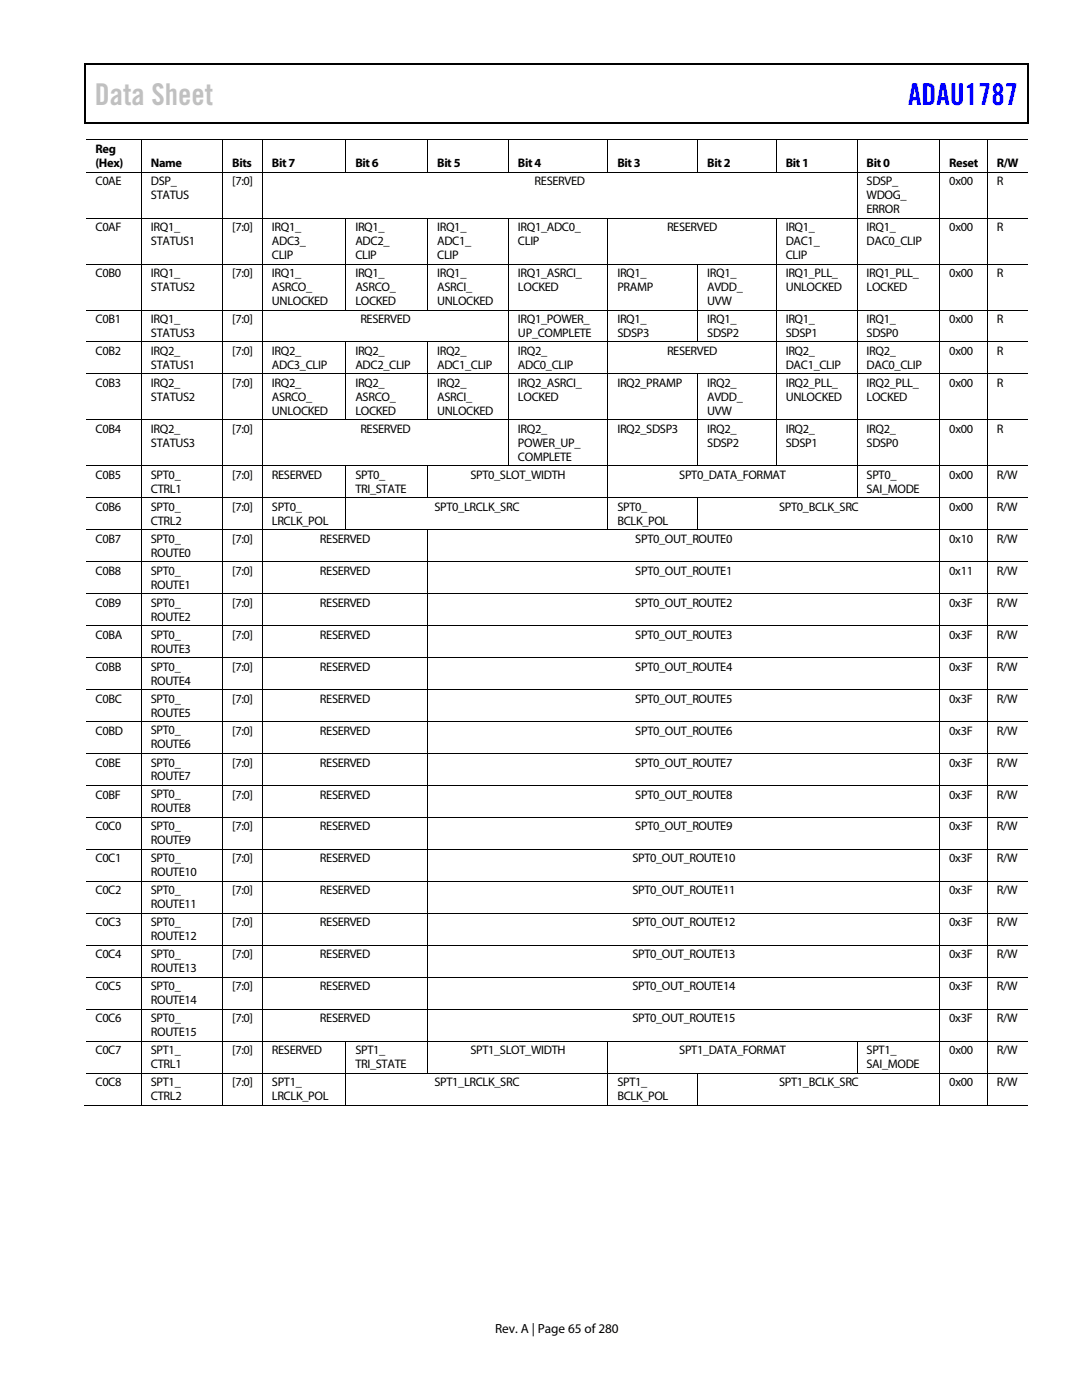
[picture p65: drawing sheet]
<svg xmlns="http://www.w3.org/2000/svg" width="216mm" height="279mm" viewBox="0 0 216 279" stroke-linecap="round" stroke-linejoin="round" font-family="sans-serif">
<defs><g id="words">
<text font-size="6" fill="#c0c0c0" x="18.9" y="21">Data Sheet</text>
<text font-size="6" fill="#00f" x="181.2" y="21">ADAU1787</text>
<text font-size="2.6" x="98.8" y="266">Rev. A | Page 65 of 280</text>
<g font-size="2.5">
<text x="19" y="30.5">Reg</text>
<text x="19" y="33.3">(Hex)</text>
<text x="30.1" y="33.4">Name</text>
<text x="46.3" y="33.4">Bits</text>
<text x="54.3" y="33.4">Bit 7</text>
<text x="70.9" y="33.4">Bit 6</text>
<text x="87.2" y="33.4">Bit 5</text>
<text x="103.4" y="33.4">Bit 4</text>
<text x="123.2" y="33.4">Bit 3</text>
<text x="141.1" y="33.4">Bit 2</text>
<text x="156.8" y="33.4">Bit 1</text>
<text x="172.9" y="33.4">Bit 0</text>
<text x="189.4" y="33.4">Reset</text>
<text x="198.9" y="33.4">R/W</text>
<text x="19" y="36.9">C0AE</text>
<text x="30.1" y="36.9">DSP_</text>
<text x="30.1" y="39.7">STATUS</text>
<text x="46.3" y="36.9">[7:0]</text>
<text x="106.7" y="36.9">RESERVED</text>
<text x="172.9" y="36.9">SDSP_</text>
<text x="172.9" y="39.7">WDOG_</text>
<text x="189.4" y="36.9">0x00</text>
<text x="198.9" y="36.9">R</text>
<text x="19" y="46.1">C0AF</text>
<text x="30.1" y="46.1">IRQ1_</text>
<text x="46.3" y="46.1">[7:0]</text>
<text x="54.3" y="46.1">IRQ1_</text>
<text x="70.9" y="46.1">IRQ1_</text>
<text x="87.2" y="46.1">IRQ1_</text>
<text x="103.4" y="46.1">IRQ1_ADC0_</text>
<text x="133.1" y="46.1">RESERVED</text>
<text x="156.8" y="46.1">IRQ1_</text>
<text x="172.9" y="46.1">IRQ1_</text>
<text x="172.9" y="42.5">ERROR</text>
<text x="189.4" y="46.1">0x00</text>
<text x="198.9" y="46.1">R</text>
<text x="30.1" y="48.9">STATUS1</text>
<text x="54.3" y="48.9">ADC3_</text>
<text x="54.3" y="51.7">CLIP</text>
<text x="70.9" y="48.9">ADC2_</text>
<text x="70.9" y="51.7">CLIP</text>
<text x="87.2" y="48.9">ADC1_</text>
<text x="87.2" y="51.7">CLIP</text>
<text x="103.4" y="48.9">CLIP</text>
<text x="156.8" y="48.9">DAC1_</text>
<text x="156.8" y="51.7">CLIP</text>
<text x="172.9" y="48.9">DAC0_CLIP</text>
<text x="19" y="55.3">C0B0</text>
<text x="30.1" y="55.3">IRQ1_</text>
<text x="30.1" y="58.1">STATUS2</text>
<text x="46.3" y="55.3">[7:0]</text>
<text x="54.3" y="55.3">IRQ1_</text>
<text x="54.3" y="58.1">ASRCO_</text>
<text x="70.9" y="55.3">IRQ1_</text>
<text x="70.9" y="58.1">ASRCO_</text>
<text x="87.2" y="55.3">IRQ1_</text>
<text x="87.2" y="58.1">ASRCI_</text>
<text x="103.4" y="55.3">IRQ1_ASRCI_</text>
<text x="103.4" y="58.1">LOCKED</text>
<text x="123.2" y="55.3">IRQ1_</text>
<text x="123.2" y="58.1">PRAMP</text>
<text x="141.1" y="55.3">IRQ1_</text>
<text x="141.1" y="58.1">AVDD_</text>
<text x="156.8" y="55.3">IRQ1_PLL_</text>
<text x="156.8" y="58.1">UNLOCKED</text>
<text x="172.9" y="55.3">IRQ1_PLL_</text>
<text x="172.9" y="58.1">LOCKED</text>
<text x="189.4" y="55.3">0x00</text>
<text x="198.9" y="55.3">R</text>
<text x="19" y="64.5">C0B1</text>
<text x="30.1" y="64.5">IRQ1_</text>
<text x="46.3" y="64.5">[7:0]</text>
<text x="54.3" y="60.9">UNLOCKED</text>
<text x="70.9" y="60.9">LOCKED</text>
<text x="71.9" y="64.5">RESERVED</text>
<text x="87.2" y="60.9">UNLOCKED</text>
<text x="103.4" y="64.5">IRQ1_POWER_</text>
<text x="123.2" y="64.5">IRQ1_</text>
<text x="141.1" y="60.9">UVW</text>
<text x="141.1" y="64.5">IRQ1_</text>
<text x="156.8" y="64.5">IRQ1_</text>
<text x="172.9" y="64.5">IRQ1_</text>
<text x="189.4" y="64.5">0x00</text>
<text x="198.9" y="64.5">R</text>
<text x="19" y="70.8">C0B2</text>
<text x="30.1" y="67.2">STATUS3</text>
<text x="30.1" y="70.8">IRQ2_</text>
<text x="46.3" y="70.8">[7:0]</text>
<text x="54.3" y="70.8">IRQ2_</text>
<text x="70.9" y="70.8">IRQ2_</text>
<text x="87.2" y="70.8">IRQ2_</text>
<text x="103.4" y="67.2">UP_COMPLETE</text>
<text x="103.4" y="70.8">IRQ2_</text>
<text x="123.2" y="67.2">SDSP3</text>
<text x="133.1" y="70.8">RESERVED</text>
<text x="141.1" y="67.2">SDSP2</text>
<text x="156.8" y="70.8">IRQ2_</text>
<text x="156.8" y="67.2">SDSP1</text>
<text x="172.9" y="67.2">SDSP0</text>
<text x="172.9" y="70.8">IRQ2_</text>
<text x="189.4" y="70.8">0x00</text>
<text x="198.9" y="70.8">R</text>
<text x="19" y="77.2">C0B3</text>
<text x="30.1" y="73.6">STATUS1</text>
<text x="30.1" y="77.2">IRQ2_</text>
<text x="46.3" y="77.2">[7:0]</text>
<text x="54.3" y="73.6">ADC3_CLIP</text>
<text x="54.3" y="77.2">IRQ2_</text>
<text x="70.9" y="73.6">ADC2_CLIP</text>
<text x="70.9" y="77.2">IRQ2_</text>
<text x="87.2" y="73.6">ADC1_CLIP</text>
<text x="87.2" y="77.2">IRQ2_</text>
<text x="103.4" y="73.6">ADC0_CLIP</text>
<text x="103.4" y="77.2">IRQ2_ASRCI_</text>
<text x="123.2" y="77.2">IRQ2_PRAMP</text>
<text x="141.1" y="77.2">IRQ2_</text>
<text x="156.8" y="73.6">DAC1_CLIP</text>
<text x="156.8" y="77.2">IRQ2_PLL_</text>
<text x="172.9" y="73.6">DAC0_CLIP</text>
<text x="172.9" y="77.2">IRQ2_PLL_</text>
<text x="189.4" y="77.2">0x00</text>
<text x="198.9" y="77.2">R</text>
<text x="30.1" y="80">STATUS2</text>
<text x="54.3" y="80">ASRCO_</text>
<text x="54.3" y="82.8">UNLOCKED</text>
<text x="70.9" y="80">ASRCO_</text>
<text x="70.9" y="82.8">LOCKED</text>
<text x="87.2" y="80">ASRCI_</text>
<text x="87.2" y="82.8">UNLOCKED</text>
<text x="103.4" y="80">LOCKED</text>
<text x="141.1" y="80">AVDD_</text>
<text x="141.1" y="82.8">UVW</text>
<text x="156.8" y="80">UNLOCKED</text>
<text x="172.9" y="80">LOCKED</text>
<text x="19" y="86.4">C0B4</text>
<text x="30.1" y="86.4">IRQ2_</text>
<text x="30.1" y="89.2">STATUS3</text>
<text x="46.3" y="86.4">[7:0]</text>
<text x="71.9" y="86.4">RESERVED</text>
<text x="103.4" y="86.4">IRQ2_</text>
<text x="103.4" y="89.2">POWER_UP_</text>
<text x="123.2" y="86.4">IRQ2_SDSP3</text>
<text x="141.1" y="86.4">IRQ2_</text>
<text x="141.1" y="89.2">SDSP2</text>
<text x="156.8" y="86.4">IRQ2_</text>
<text x="156.8" y="89.2">SDSP1</text>
<text x="172.9" y="86.4">IRQ2_</text>
<text x="172.9" y="89.2">SDSP0</text>
<text x="189.4" y="86.4">0x00</text>
<text x="198.9" y="86.4">R</text>
<text x="19" y="95.6">C0B5</text>
<text x="30.1" y="95.5">SPT0_</text>
<text x="46.3" y="95.6">[7:0]</text>
<text x="54.3" y="95.6">RESERVED</text>
<text x="70.9" y="95.5">SPT0_</text>
<text x="93.9" y="95.6">SPT0_SLOT_WIDTH</text>
<text x="103.4" y="92">COMPLETE</text>
<text x="135.5" y="95.6">SPT0_DATA_FORMAT</text>
<text x="172.9" y="95.5">SPT0_</text>
<text x="189.4" y="95.6">0x00</text>
<text x="198.9" y="95.6">R/W</text>
<text x="19" y="101.9">C0B6</text>
<text x="30.1" y="98.3">CTRL1</text>
<text x="30.1" y="101.9">SPT0_</text>
<text x="46.3" y="101.9">[7:0]</text>
<text x="54.3" y="101.9">SPT0_</text>
<text x="70.9" y="98.3">TRI_STATE</text>
<text x="86.7" y="101.9">SPT0_LRCLK_SRC</text>
<text x="123.2" y="101.9">SPT0_</text>
<text x="155.4" y="101.9">SPT0_BCLK_SRC</text>
<text x="172.9" y="98.3">SAI_MODE</text>
<text x="189.4" y="101.9">0x00</text>
<text x="198.9" y="101.9">R/W</text>
<text x="30.1" y="104.7">CTRL2</text>
<text x="54.3" y="104.7">LRCLK_POL</text>
<text x="123.2" y="104.7">BCLK_POL</text>
<text x="19" y="108.3">C0B7</text>
<text x="30.1" y="108.3">SPT0_</text>
<text x="30.1" y="111.1">ROUTE0</text>
<text x="46.3" y="108.3">[7:0]</text>
<text x="63.8" y="108.3">RESERVED</text>
<text x="126.8" y="108.3">SPT0_OUT_ROUTE0</text>
<text x="189.4" y="108.3">0x10</text>
<text x="198.9" y="108.3">R/W</text>
<text x="19" y="114.7">C0B8</text>
<text x="30.1" y="114.7">SPT0_</text>
<text x="30.1" y="117.5">ROUTE1</text>
<text x="46.3" y="114.7">[7:0]</text>
<text x="63.8" y="114.7">RESERVED</text>
<text x="126.8" y="114.7">SPT0_OUT_ROUTE1</text>
<text x="189.4" y="114.7">0x11</text>
<text x="198.9" y="114.7">R/W</text>
<text x="19" y="121.1">C0B9</text>
<text x="30.1" y="121.1">SPT0_</text>
<text x="30.1" y="123.9">ROUTE2</text>
<text x="46.3" y="121.1">[7:0]</text>
<text x="63.8" y="121.1">RESERVED</text>
<text x="126.8" y="121.1">SPT0_OUT_ROUTE2</text>
<text x="189.4" y="121.1">0x3F</text>
<text x="198.9" y="121.1">R/W</text>
<text x="19" y="127.5">C0BA</text>
<text x="30.1" y="127.4">SPT0_</text>
<text x="30.1" y="130.2">ROUTE3</text>
<text x="46.3" y="127.5">[7:0]</text>
<text x="63.8" y="127.5">RESERVED</text>
<text x="126.8" y="127.5">SPT0_OUT_ROUTE3</text>
<text x="189.4" y="127.5">0x3F</text>
<text x="198.9" y="127.5">R/W</text>
<text x="19" y="133.8">C0BB</text>
<text x="30.1" y="133.8">SPT0_</text>
<text x="30.1" y="136.6">ROUTE4</text>
<text x="46.3" y="133.8">[7:0]</text>
<text x="63.8" y="133.8">RESERVED</text>
<text x="126.8" y="133.8">SPT0_OUT_ROUTE4</text>
<text x="189.4" y="133.8">0x3F</text>
<text x="198.9" y="133.8">R/W</text>
<text x="19" y="140.2">C0BC</text>
<text x="30.1" y="140.2">SPT0_</text>
<text x="30.1" y="143">ROUTE5</text>
<text x="46.3" y="140.2">[7:0]</text>
<text x="63.8" y="140.2">RESERVED</text>
<text x="126.8" y="140.2">SPT0_OUT_ROUTE5</text>
<text x="189.4" y="140.2">0x3F</text>
<text x="198.9" y="140.2">R/W</text>
<text x="19" y="146.6">C0BD</text>
<text x="30.1" y="146.6">SPT0_</text>
<text x="30.1" y="149.4">ROUTE6</text>
<text x="46.3" y="146.6">[7:0]</text>
<text x="63.8" y="146.6">RESERVED</text>
<text x="126.8" y="146.6">SPT0_OUT_ROUTE6</text>
<text x="189.4" y="146.6">0x3F</text>
<text x="198.9" y="146.6">R/W</text>
<text x="19" y="153">C0BE</text>
<text x="30.1" y="153">SPT0_</text>
<text x="30.1" y="155.8">ROUTE7</text>
<text x="46.3" y="153">[7:0]</text>
<text x="63.8" y="153">RESERVED</text>
<text x="126.8" y="153">SPT0_OUT_ROUTE7</text>
<text x="189.4" y="153">0x3F</text>
<text x="198.9" y="153">R/W</text>
<text x="19" y="159.4">C0BF</text>
<text x="30.1" y="159.3">SPT0_</text>
<text x="46.3" y="159.4">[7:0]</text>
<text x="63.8" y="159.4">RESERVED</text>
<text x="126.8" y="159.4">SPT0_OUT_ROUTE8</text>
<text x="189.4" y="159.4">0x3F</text>
<text x="198.9" y="159.4">R/W</text>
<text x="19" y="165.7">C0C0</text>
<text x="30.1" y="162.1">ROUTE8</text>
<text x="30.1" y="165.7">SPT0_</text>
<text x="46.3" y="165.7">[7:0]</text>
<text x="63.8" y="165.7">RESERVED</text>
<text x="126.8" y="165.7">SPT0_OUT_ROUTE9</text>
<text x="189.4" y="165.7">0x3F</text>
<text x="198.9" y="165.7">R/W</text>
<text x="19" y="172.1">C0C1</text>
<text x="30.1" y="168.5">ROUTE9</text>
<text x="30.1" y="172.1">SPT0_</text>
<text x="46.3" y="172.1">[7:0]</text>
<text x="63.8" y="172.1">RESERVED</text>
<text x="126.2" y="172.1">SPT0_OUT_ROUTE10</text>
<text x="189.4" y="172.1">0x3F</text>
<text x="198.9" y="172.1">R/W</text>
<text x="19" y="178.5">C0C2</text>
<text x="30.1" y="174.9">ROUTE10</text>
<text x="30.1" y="178.5">SPT0_</text>
<text x="46.3" y="178.5">[7:0]</text>
<text x="63.8" y="178.5">RESERVED</text>
<text x="126.2" y="178.5">SPT0_OUT_ROUTE11</text>
<text x="189.4" y="178.5">0x3F</text>
<text x="198.9" y="178.5">R/W</text>
<text x="19" y="184.9">C0C3</text>
<text x="30.1" y="181.3">ROUTE11</text>
<text x="30.1" y="184.9">SPT0_</text>
<text x="46.3" y="184.9">[7:0]</text>
<text x="63.8" y="184.9">RESERVED</text>
<text x="126.2" y="184.9">SPT0_OUT_ROUTE12</text>
<text x="189.4" y="184.9">0x3F</text>
<text x="198.9" y="184.9">R/W</text>
<text x="19" y="191.3">C0C4</text>
<text x="30.1" y="187.7">ROUTE12</text>
<text x="30.1" y="191.2">SPT0_</text>
<text x="46.3" y="191.3">[7:0]</text>
<text x="63.8" y="191.3">RESERVED</text>
<text x="126.2" y="191.3">SPT0_OUT_ROUTE13</text>
<text x="189.4" y="191.3">0x3F</text>
<text x="198.9" y="191.3">R/W</text>
<text x="19" y="197.6">C0C5</text>
<text x="30.1" y="194">ROUTE13</text>
<text x="30.1" y="197.6">SPT0_</text>
<text x="46.3" y="197.6">[7:0]</text>
<text x="63.8" y="197.6">RESERVED</text>
<text x="126.2" y="197.6">SPT0_OUT_ROUTE14</text>
<text x="189.4" y="197.6">0x3F</text>
<text x="198.9" y="197.6">R/W</text>
<text x="30.1" y="200.4">ROUTE14</text>
<text x="19" y="204">C0C6</text>
<text x="30.1" y="204">SPT0_</text>
<text x="30.1" y="206.8">ROUTE15</text>
<text x="46.3" y="204">[7:0]</text>
<text x="63.8" y="204">RESERVED</text>
<text x="126.2" y="204">SPT0_OUT_ROUTE15</text>
<text x="189.4" y="204">0x3F</text>
<text x="198.9" y="204">R/W</text>
<text x="19" y="210.4">C0C7</text>
<text x="30.1" y="210.4">SPT1_</text>
<text x="30.1" y="213.2">CTRL1</text>
<text x="46.3" y="210.4">[7:0]</text>
<text x="54.3" y="210.4">RESERVED</text>
<text x="70.9" y="210.4">SPT1_</text>
<text x="70.9" y="213.2">TRI_STATE</text>
<text x="93.9" y="210.4">SPT1_SLOT_WIDTH</text>
<text x="135.5" y="210.4">SPT1_DATA_FORMAT</text>
<text x="172.9" y="210.4">SPT1_</text>
<text x="172.9" y="213.2">SAI_MODE</text>
<text x="189.4" y="210.4">0x00</text>
<text x="198.9" y="210.4">R/W</text>
<text x="19" y="216.8">C0C8</text>
<text x="30.1" y="216.8">SPT1_</text>
<text x="30.1" y="219.6">CTRL2</text>
<text x="46.3" y="216.8">[7:0]</text>
<text x="54.3" y="216.8">SPT1_</text>
<text x="54.3" y="219.6">LRCLK_POL</text>
<text x="86.7" y="216.8">SPT1_LRCLK_SRC</text>
<text x="123.2" y="216.8">SPT1_</text>
<text x="123.2" y="219.6">BCLK_POL</text>
<text x="155.4" y="216.8">SPT1_BCLK_SRC</text>
<text x="189.4" y="216.8">0x00</text>
<text x="198.9" y="216.8">R/W</text>
</g>
</g></defs>
<path d="M16.9 12.7h.2v1h-.2zM205.1 12.7h.2v1h-.2zM205.1 12.7h.2v.3h-.2zM82.3 24.4h.2v.3h-.2zM205.1 24.4h.2v.3h-.2z" fill="#000"/>
<path d="M16.9 12.8h188.2M17 13.7v11M205.2 13.7v11M205.1 24.5h-188.2" fill="none" stroke="#000" stroke-width=".25"/>
<g fill="none" stroke="#000" stroke-width=".2">
<path d="M17.1 27.9h188M17.1 34.4h188M28.2 27.9v6.4M28.2 34.4v9.1M44.4 27.9v6.4M44.4 34.4v9.1M52.3 27.9v6.4M52.3 34.4v9.1M69 27.9v6.4M85.3 27.9v6.4M101.5 27.9v6.4M121.3 27.9v6.4"/>
<path d="M139.2 27.9v6.4M154.9 27.9v6.4M171 27.9v6.4M171 34.4v9.1M187.5 27.9v6.4M187.5 34.4v9.1M197 27.9v6.4M197 34.4v9.1M17.1 43.5h188M17.1 52.7h188M28.2 43.6v9.1M28.2 52.7v9.1"/>
<path d="M44.4 43.6v9.1M44.4 52.7v9.1M52.3 43.6v9.1M52.3 52.7v9.1M69 43.6v9.1M69 52.7v9.1M85.3 43.6v9.1M85.3 52.7v9.1M101.5 43.6v9.1M101.5 52.7v9.1M121.3 43.6v9.1M121.3 52.7v9.1"/>
<path d="M139.2 52.7v9.1M154.9 43.6v9.1M154.9 52.7v9.1M171 43.6v9.1M171 52.7v9.1M187.5 43.6v9.1M187.5 52.7v9.1M197 43.6v9.1M197 52.7v9.1M17.1 61.9h188M17.1 68.2h188M17.1 74.6h188"/>
<path d="M28.2 61.9v6.3M28.2 68.3v6.3M28.2 74.7v9.1M44.4 61.9v6.3M44.4 68.3v6.3M44.4 74.7v9.1M52.3 61.9v6.3M52.3 68.3v6.3M52.3 74.7v9.1M69 68.3v6.3M69 74.7v9.1M85.3 68.3v6.3"/>
<path d="M85.3 74.7v9.1M101.5 61.9v6.3M101.5 68.3v6.3M101.5 74.7v9.1M121.3 61.9v6.3M121.3 68.3v6.3M121.3 74.7v9.1M139.2 61.9v6.3M139.2 74.7v9.1M154.9 61.9v6.3M154.9 68.3v6.3M154.9 74.7v9.1"/>
<path d="M171 61.9v6.3M171 68.3v6.3M171 74.7v9.1M187.5 61.9v6.3M187.5 68.3v6.3M187.5 74.7v9.1M197 61.9v6.3M197 68.3v6.3M197 74.7v9.1M17.1 83.8h188M17.1 93h188M17.1 99.4h188"/>
<path d="M28.2 83.8v9.1M28.2 93v6.3M28.2 99.4v6.3M44.4 83.8v9.1M44.4 93v6.3M44.4 99.4v6.3M52.3 83.8v9.1M52.3 93v6.3M52.3 99.4v6.3M69 93v6.3M69 99.4v6.3M85.3 93v6.3"/>
<path d="M101.5 83.8v9.1M121.3 83.8v9.1M121.3 93v6.3M121.3 99.4v6.3M139.2 83.8v9.1M139.2 99.4v6.3M154.9 83.8v9.1M171 83.8v9.1M171 93v6.3M187.5 83.8v9.1M187.5 93v6.3M187.5 99.4v6.3"/>
<path d="M197 83.8v9.1M197 93v6.3M197 99.4v6.3M17.1 105.7h188M17.1 112.1h188M17.1 118.5h188M28.2 105.8v6.3M28.2 112.2v6.2M28.2 118.5v6.3M44.4 105.8v6.3M44.4 112.2v6.2M44.4 118.5v6.3"/>
<path d="M52.3 105.8v6.3M52.3 112.2v6.2M52.3 118.5v6.3M85.3 105.8v6.3M85.3 112.2v6.2M85.3 118.5v6.3M187.5 105.8v6.3M187.5 112.2v6.2M187.5 118.5v6.3M197 105.8v6.3M197 112.2v6.2M197 118.5v6.3"/>
<path d="M17.1 124.9h188M17.1 131.3h188M17.1 137.6h188M28.2 124.9v6.3M28.2 131.3v6.3M28.2 137.7v6.3M44.4 124.9v6.3M44.4 131.3v6.3M44.4 137.7v6.3M52.3 124.9v6.3M52.3 131.3v6.3M52.3 137.7v6.3"/>
<path d="M85.3 124.9v6.3M85.3 131.3v6.3M85.3 137.7v6.3M187.5 124.9v6.3M187.5 131.3v6.3M187.5 137.7v6.3M197 124.9v6.3M197 131.3v6.3M197 137.7v6.3M17.1 144h188M17.1 150.4h188M17.1 156.8h188"/>
<path d="M28.2 144.1v6.2M28.2 150.4v6.3M28.2 156.8v6.3M44.4 144.1v6.2M44.4 150.4v6.3M44.4 156.8v6.3M52.3 144.1v6.2M52.3 150.4v6.3M52.3 156.8v6.3M85.3 144.1v6.2M85.3 150.4v6.3M85.3 156.8v6.3"/>
<path d="M187.5 144.1v6.2M187.5 150.4v6.3M187.5 156.8v6.3M197 144.1v6.2M197 150.4v6.3M197 156.8v6.3M17.1 163.2h188M17.1 169.5h188M17.1 175.9h188M28.2 163.2v6.3M28.2 169.6v6.3M28.2 176v6.2"/>
<path d="M44.4 163.2v6.3M44.4 169.6v6.3M44.4 176v6.2M52.3 163.2v6.3M52.3 169.6v6.3M52.3 176v6.2M85.3 163.2v6.3M85.3 169.6v6.3M85.3 176v6.2M187.5 163.2v6.3M187.5 169.6v6.3M187.5 176v6.2"/>
<path d="M197 163.2v6.3M197 169.6v6.3M197 176v6.2M17.1 182.3h188M17.1 188.7h188M17.1 195.1h188M28.2 182.3v6.3M28.2 188.7v6.3M28.2 195.1v6.3M44.4 182.3v6.3M44.4 188.7v6.3M44.4 195.1v6.3"/>
<path d="M52.3 182.3v6.3M52.3 188.7v6.3M52.3 195.1v6.3M85.3 182.3v6.3M85.3 188.7v6.3M85.3 195.1v6.3M187.5 182.3v6.3M187.5 188.7v6.3M187.5 195.1v6.3M197 182.3v6.3M197 188.7v6.3M197 195.1v6.3"/>
<path d="M17.1 201.4h188M17.1 207.8h188M17.1 214.2h188M28.2 201.5v6.3M28.2 207.9v6.2M28.2 214.2v6.4M44.4 201.5v6.3M44.4 207.9v6.2M44.4 214.2v6.4M52.3 201.5v6.3M52.3 207.9v6.2M52.3 214.2v6.4"/>
<path d="M69 207.9v6.2M69 214.2v6.4M85.3 201.5v6.3M85.3 207.9v6.2M121.3 207.9v6.2M121.3 214.2v6.4M139.2 214.2v6.4M171 207.9v6.2M187.5 201.5v6.3M187.5 207.9v6.2M187.5 214.2v6.4M197 201.5v6.3"/>
<path d="M197 207.9v6.2M197 214.2v6.4M16.9 220.6h11.3M28.2 220.6h16.2M44.5 220.6h7.8M52.4 220.6h16.6M69 220.6h52.2M121.3 220.6h17.9M139.3 220.6h48.2M187.6 220.6h9.4M197.1 220.6h8"/>
</g>
<use href="#words"/>
</svg>
